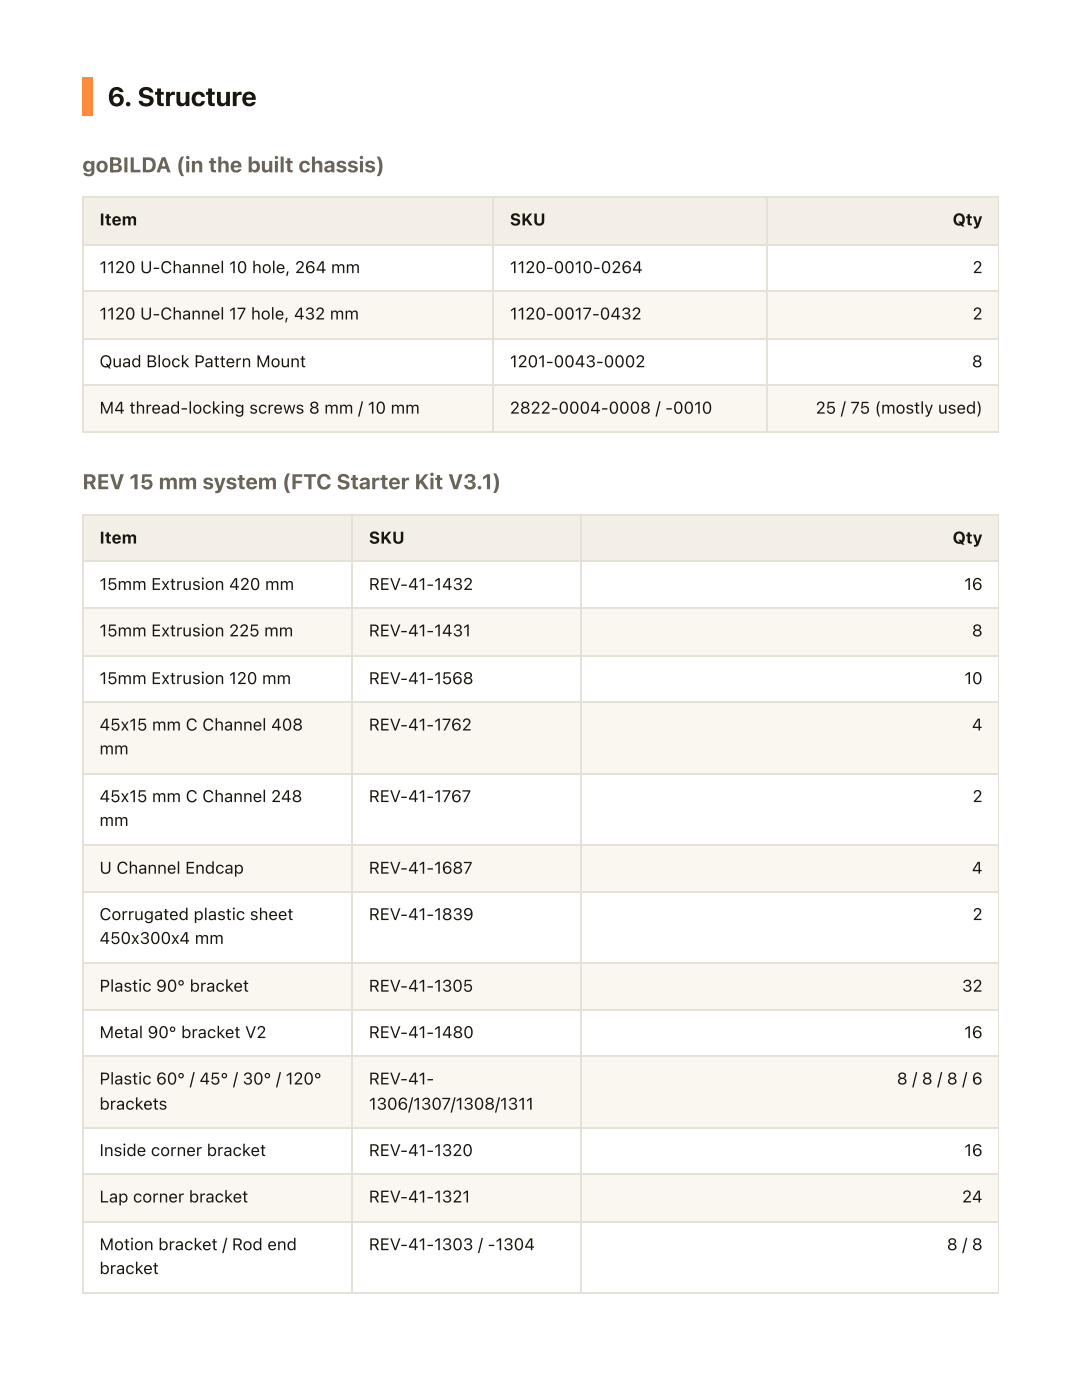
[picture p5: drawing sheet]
<svg xmlns="http://www.w3.org/2000/svg" width="216mm" height="279mm" viewBox="0 0 216 279" stroke-linecap="round" stroke-linejoin="round" font-family="sans-serif">
<defs><g id="words">
<text font-size="5.3" fill="#1a1611" x="21.4" y="21.2">6. Structure</text>
<g font-size="4.2" fill="#6b6459">
<text x="16.4" y="34.4">goBILDA (in the built chassis)</text>
<text x="16.4" y="97.6">REV 15 mm system (FTC Starter Kit V3.1)</text>
</g>
<g font-size="3.3" fill="#1a1611">
<text x="19.8" y="45">Item</text>
<text x="101.7" y="45">SKU</text>
<text x="190.1" y="45">Qty</text>
<text x="19.8" y="54.5">1120 U-Channel 10 hole, 264 mm</text>
<text x="101.7" y="54.5">1120-0010-0264</text>
<text x="194" y="54.5">2</text>
<text x="19.8" y="63.8">1120 U-Channel 17 hole, 432 mm</text>
<text x="101.7" y="63.8">1120-0017-0432</text>
<text x="194" y="63.8">2</text>
<text x="19.8" y="73.3">Quad Block Pattern Mount</text>
<text x="101.7" y="73.3">1201-0043-0002</text>
<text x="193.9" y="73.3">8</text>
<text x="19.8" y="82.5">M4 thread-locking screws 8 mm / 10 mm</text>
<text x="101.7" y="82.5">2822-0004-0008 / -0010</text>
<text x="162.8" y="82.5">25 / 75 (mostly used)</text>
<text x="19.8" y="108.5">Item</text>
<text x="73.6" y="108.5">SKU</text>
<text x="190.1" y="108.5">Qty</text>
<text x="19.8" y="117.7">15mm Extrusion 420 mm</text>
<text x="73.6" y="117.7">REV-41-1432</text>
<text x="192.4" y="117.7">16</text>
<text x="19.8" y="127">15mm Extrusion 225 mm</text>
<text x="73.6" y="127">REV-41-1431</text>
<text x="193.9" y="127">8</text>
<text x="19.8" y="136.5">15mm Extrusion 120 mm</text>
<text x="73.6" y="136.5">REV-41-1568</text>
<text x="192.4" y="136.5">10</text>
<text x="19.8" y="145.8">45x15 mm C Channel 408</text>
<text x="73.6" y="145.8">REV-41-1762</text>
<text x="193.9" y="145.8">4</text>
<text x="19.8" y="150.5">mm</text>
<text x="19.8" y="160.1">45x15 mm C Channel 248</text>
<text x="73.6" y="160.1">REV-41-1767</text>
<text x="194" y="160.1">2</text>
<text x="19.8" y="164.8">mm</text>
<text x="19.8" y="174.4">U Channel Endcap</text>
<text x="73.6" y="174.4">REV-41-1687</text>
<text x="193.9" y="174.4">4</text>
<text x="19.8" y="183.6">Corrugated plastic sheet</text>
<text x="73.6" y="183.6">REV-41-1839</text>
<text x="194" y="183.6">2</text>
<text x="19.8" y="188.4">450x300x4 mm</text>
<text x="19.8" y="197.9">Plastic 90° bracket</text>
<text x="73.6" y="197.9">REV-41-1305</text>
<text x="192" y="197.9">32</text>
<text x="19.8" y="207.2">Metal 90° bracket V2</text>
<text x="73.6" y="207.2">REV-41-1480</text>
<text x="192.4" y="207.2">16</text>
<text x="19.8" y="216.4">Plastic 60° / 45° / 30° / 120°</text>
<text x="19.8" y="221.5">brackets</text>
<text x="73.6" y="216.4">REV-41-</text>
<text x="73.6" y="221.5">1306/1307/1308/1311</text>
<text x="179" y="216.4">8 / 8 / 8 / 6</text>
<text x="19.8" y="230.7">Inside corner bracket</text>
<text x="73.6" y="230.7">REV-41-1320</text>
<text x="192.4" y="230.7">16</text>
<text x="19.8" y="240">Lap corner bracket</text>
<text x="73.6" y="240">REV-41-1321</text>
<text x="192" y="240">24</text>
<text x="19.8" y="249.5">Motion bracket / Rod end</text>
<text x="73.6" y="249.5">REV-41-1303 / -1304</text>
<text x="188.9" y="249.5">8 / 8</text>
<text x="19.8" y="254.3">bracket</text>
</g>
</g></defs>
<path d="M16.4 15.3h2.1v7.7h-2.1z" fill="#ff8a3d"/>
<g fill="#f3efe7">
<path d="M16.7 39.4h81.7v9.3h-81.7z"/>
<path d="M98.4 39.4h54.5v9.3h-54.5z"/>
<path d="M152.9 39.4h46.4v9.3h-46.4z"/>
</g>
<g fill="#faf7f0">
<path d="M16.7 58.2h81.7v9.3h-81.7z"/>
<path d="M98.4 58.2h54.5v9.3h-54.5z"/>
<path d="M152.9 58.2h46.4v9.3h-46.4z"/>
<path d="M16.7 76.7h81.7v9.6h-81.7z"/>
<path d="M98.4 76.7h54.5v9.6h-54.5z"/>
<path d="M152.9 76.7h46.4v9.6h-46.4z"/>
</g>
<path d="M16.4 39.3h182.9M16.5 39.2v47.1M98.3 39.2v47.1M153.1 39.2v47.1M16.4 48.8h182.9M16.4 58.1h182.9M16.4 67.6h182.9M16.4 76.9h182.9M16.4 86.1h182.9" fill="none" stroke="#e5e0d8" stroke-width=".26"/>
<path d="M199.3 39.2v47.1" fill="none" stroke="#e5e0d8" stroke-width=".2"/>
<g fill="#f3efe7">
<path d="M16.7 102.7h53.7v9.5h-53.7z"/>
<path d="M70.4 102.7h45.5v9.5h-45.5z"/>
<path d="M115.9 102.7h83.4v9.5h-83.4z"/>
</g>
<g fill="#faf7f0">
<path d="M16.7 121.4h53.7v9.3h-53.7z"/>
<path d="M70.4 121.4h45.5v9.3h-45.5z"/>
<path d="M115.9 121.4h83.4v9.3h-83.4z"/>
<path d="M16.7 140.2h53.7v14.1h-53.7z"/>
<path d="M70.4 140.2h45.5v14.1h-45.5z"/>
<path d="M115.9 140.2h83.4v14.1h-83.4z"/>
<path d="M16.7 168.5h53.7v9.3h-53.7z"/>
<path d="M70.4 168.5h45.5v9.3h-45.5z"/>
<path d="M115.9 168.5h83.4v9.3h-83.4z"/>
<path d="M16.7 192.1h53.7v9.2h-53.7z"/>
<path d="M70.4 192.1h45.5v9.2h-45.5z"/>
<path d="M115.9 192.1h83.4v9.2h-83.4z"/>
<path d="M16.7 210.9h53.7v14.3h-53.7z"/>
<path d="M70.4 210.9h45.5v14.3h-45.5z"/>
<path d="M115.9 210.9h83.4v14.3h-83.4z"/>
<path d="M16.7 234.4h53.7v9.3h-53.7z"/>
<path d="M70.4 234.4h45.5v9.3h-45.5z"/>
<path d="M115.9 234.4h83.4v9.3h-83.4z"/>
</g>
<g fill="none" stroke="#e5e0d8" stroke-width=".26">
<path d="M16.4 102.8h182.9M16.4 112.1h182.9M16.5 102.7v155.3M70.2 102.7v155.3M116 102.7v155.3M16.4 121.3h182.9M16.4 130.8h182.9M16.4 140.1h182.9M16.4 154.4h182.9M16.4 168.7h182.9M16.4 177.9h182.9M16.4 192.2h182.9"/>
<path d="M16.4 201.5h182.9M16.4 210.7h182.9M16.4 225h182.9M16.4 234.3h182.9M16.4 243.8h182.9M16.4 258.1h182.9"/>
</g>
<path d="M199.3 102.7v155.3" fill="none" stroke="#e5e0d8" stroke-width=".2"/>
<use href="#words"/>
</svg>
